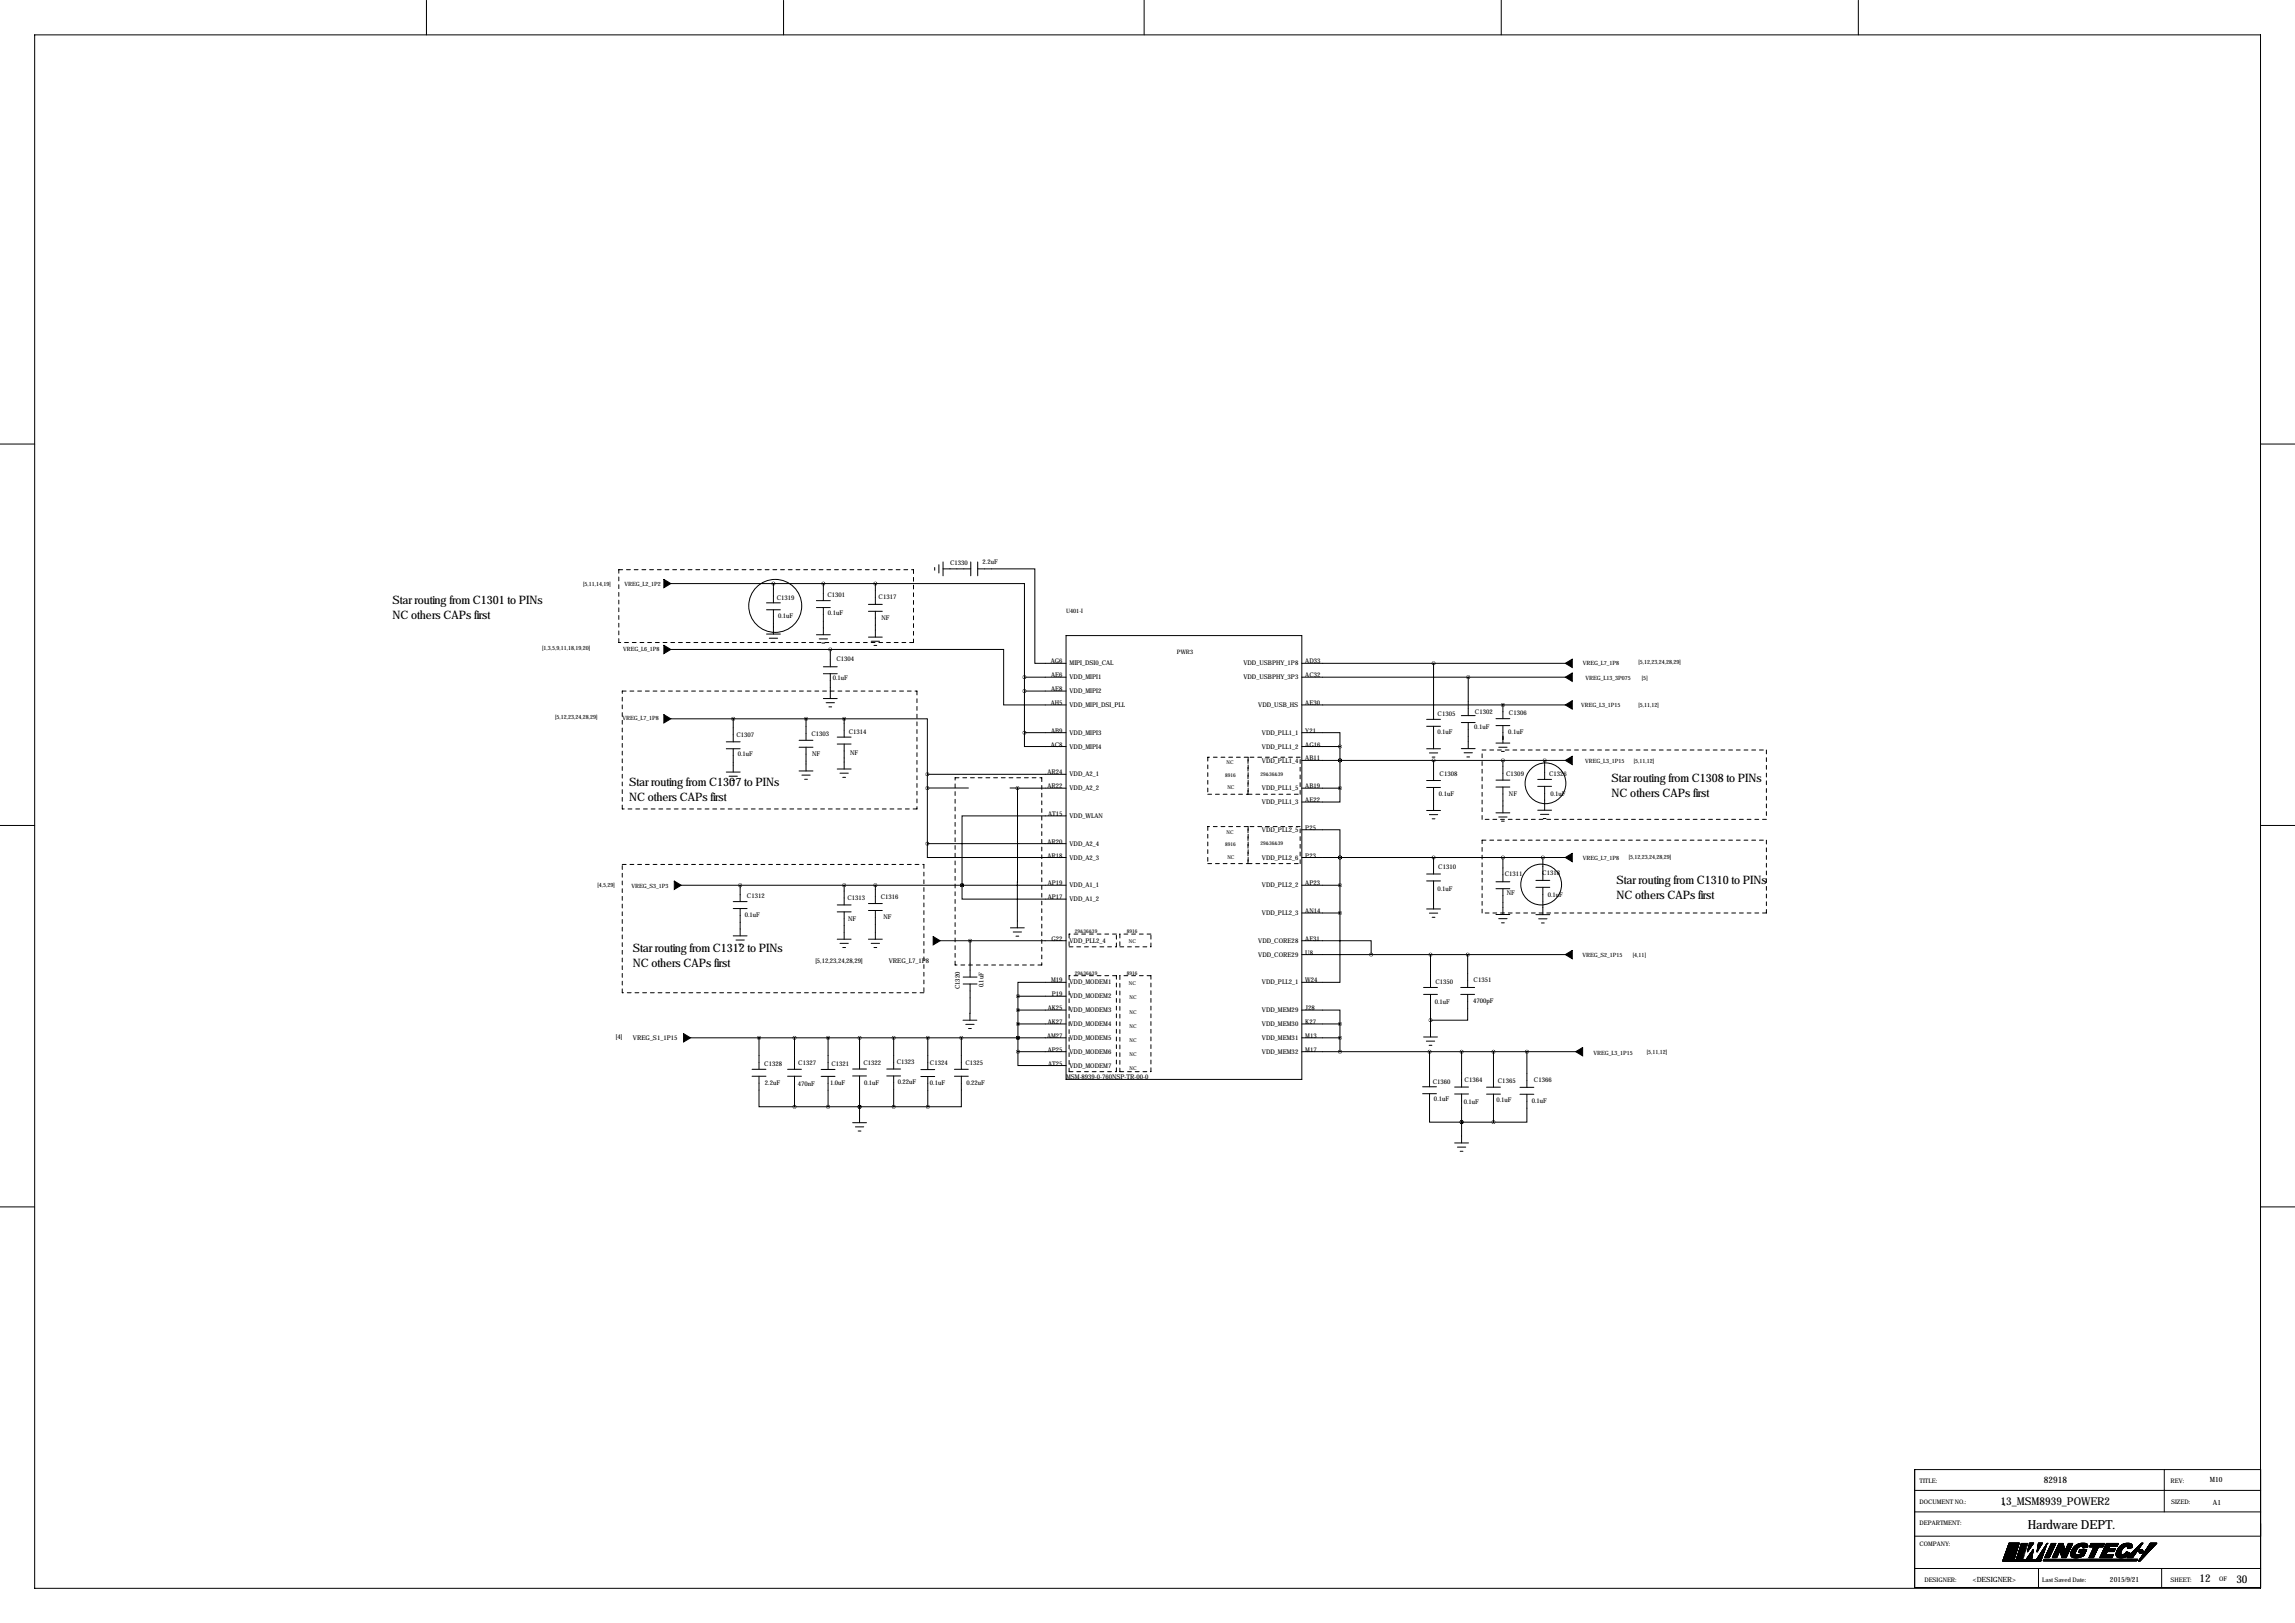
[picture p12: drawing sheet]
<svg xmlns="http://www.w3.org/2000/svg" width="841mm" height="594mm" viewBox="0 0 841 594" stroke-linecap="round" stroke-linejoin="round" font-family="sans-serif">
<defs><g id="words">
<text font-size="4.6" x="742.7" y="560.1">Hardware DEPT.</text>
<g font-size="4.3">
<text x="143.8" y="221.2">Star routing from C1301 to PINs</text>
<text x="143.8" y="226.8">NC others CAPs first</text>
<text x="230.5" y="287.7">Star routing from C1307 to PINs</text>
<text x="590.3" y="286.3">Star routing from C1308 to PINs</text>
<text x="230.5" y="293.3">NC others CAPs first</text>
<text x="590.3" y="291.9">NC others CAPs first</text>
<text x="592.2" y="323.6">Star routing from C1310 to PINs</text>
<text x="592.2" y="329.3">NC others CAPs first</text>
<text x="231.7" y="348.7">Star routing from C1312 to PINs</text>
<text x="231.7" y="354.3">NC others CAPs first</text>
</g>
<g font-size="4">
<text x="732.8" y="551.3">13_MSM8939_POWER2</text>
<text x="805.7" y="579.4">12</text>
<text x="819.2" y="579.7">30</text>
</g>
<text font-size="3.3" x="748.7" y="543.2">82918</text>
<g font-size="2.6">
<text x="809.5" y="542.9">M10</text>
<text x="810.6" y="551.1">A1</text>
<text x="722.7" y="579.3">&lt;DESIGNER&gt;</text>
<text x="772.9" y="579.3">2015/9/21</text>
</g>
<g font-size="2.4">
<text x="348" y="207.1">C1330</text>
<text x="359.9" y="206.6">2.2uF</text>
<text x="284.5" y="219.6">C1319</text>
<text x="303.1" y="218.5">C1301</text>
<text x="321.9" y="219.3">C1317</text>
<text x="285" y="226.4">0.1uF</text>
<text x="303.3" y="225.4">0.1uF</text>
<text x="322.9" y="227.2">NF</text>
<text x="306.4" y="242.1">C1304</text>
<text x="384.9" y="242.9">AG6</text>
<text x="391.8" y="243.7">MIPI_DSI0_CAL</text>
<text x="455.5" y="243.7">VDD_USBPHY_1P8</text>
<text x="478.1" y="242.9">AD33</text>
<text x="305.1" y="249">0.1uF</text>
<text x="385" y="248">AE6</text>
<text x="391.8" y="248.8">VDD_MIPI1</text>
<text x="455.5" y="248.8">VDD_USBPHY_3P3</text>
<text x="478.1" y="248">AC32</text>
<text x="385" y="253.1">AE8</text>
<text x="391.8" y="253.9">VDD_MIPI2</text>
<text x="384.9" y="258.2">AH5</text>
<text x="391.8" y="259">VDD_MIPI_DSI_PLL</text>
<text x="460.9" y="259">VDD_USB_HS</text>
<text x="478.1" y="258.2">AE30</text>
<text x="526.6" y="262.2">C1305</text>
<text x="540.3" y="261.4">C1302</text>
<text x="552.7" y="261.9">C1306</text>
<text x="297.2" y="269.6">C1303</text>
<text x="310.9" y="268.8">C1314</text>
<text x="385" y="268.3">AB9</text>
<text x="391.8" y="269.1">VDD_MIPI3</text>
<text x="462.3" y="269.1">VDD_PLL1_1</text>
<text x="478.1" y="268.3">Y21</text>
<text x="526.6" y="268.9">0.1uF</text>
<text x="540" y="267.1">0.1uF</text>
<text x="552.5" y="268.9">0.1uF</text>
<text x="269.8" y="270.1">C1307</text>
<text x="384.9" y="273.4">AC8</text>
<text x="391.8" y="274.2">VDD_MIPI4</text>
<text x="462.3" y="274.2">VDD_PLL1_2</text>
<text x="478.1" y="273.4">AG16</text>
<text x="270.3" y="276.7">0.1uF</text>
<text x="297.5" y="277">NF</text>
<text x="311.4" y="276.5">NF</text>
<text x="462.3" y="279.3">VDD_PLL1_4</text>
<text x="478.1" y="278.5">AB11</text>
<text x="383.7" y="283.6">AR24</text>
<text x="391.8" y="284.4">VDD_A2_1</text>
<text x="527.3" y="284.3">C1308</text>
<text x="551.7" y="284">C1309</text>
<text x="567.5" y="284.1">C1326</text>
<text x="383.7" y="288.7">AR22</text>
<text x="391.8" y="289.5">VDD_A2_2</text>
<text x="462.3" y="289.5">VDD_PLL1_5</text>
<text x="478.1" y="288.7">AB19</text>
<text x="478.1" y="293.7">AE22</text>
<text x="527.1" y="291.7">0.1uF</text>
<text x="552.7" y="291.5">NF</text>
<text x="568" y="291.4">0.1uF</text>
<text x="383.9" y="298.8">AT15</text>
<text x="391.8" y="299.6">VDD_WLAN</text>
<text x="462.3" y="294.5">VDD_PLL1_3</text>
<text x="462.3" y="304.7">VDD_PLL2_5</text>
<text x="478.1" y="303.9">P25</text>
<text x="383.7" y="309">AR20</text>
<text x="391.8" y="309.8">VDD_A2_4</text>
<text x="383.7" y="314.1">AR18</text>
<text x="391.8" y="314.9">VDD_A2_3</text>
<text x="462.3" y="314.9">VDD_PLL2_6</text>
<text x="478.1" y="314.1">P23</text>
<text x="526.8" y="318.3">C1310</text>
<text x="551.2" y="320.9">C1311</text>
<text x="564.9" y="320.4">C1318</text>
<text x="273.6" y="329">C1312</text>
<text x="310.4" y="329.5">C1313</text>
<text x="322.6" y="329.3">C1316</text>
<text x="383.8" y="324.2">AP19</text>
<text x="383.8" y="329.3">AP17</text>
<text x="391.8" y="325">VDD_A1_1</text>
<text x="462.3" y="325">VDD_PLL2_2</text>
<text x="478.1" y="324.2">AP23</text>
<text x="526.6" y="326.3">0.1uF</text>
<text x="552" y="327.8">NF</text>
<text x="566.9" y="328.5">0.1uF</text>
<text x="272.8" y="335.9">0.1uF</text>
<text x="391.8" y="330.1">VDD_A1_2</text>
<text x="462.3" y="335.2">VDD_PLL2_3</text>
<text x="478.1" y="334.4">AN14</text>
<text x="310.7" y="337.2">NF</text>
<text x="323.6" y="336.7">NF</text>
<text x="385.2" y="344.5">G22</text>
<text x="391.8" y="345.3">VDD_PLL2_4</text>
<text x="460.9" y="345.3">VDD_CORE28</text>
<text x="478.1" y="344.5">AF31</text>
<text x="298.7" y="352.6">[5,12,23,24,28,29]</text>
<text x="325.6" y="352.6">VREG_L7_1P8</text>
<text x="460.9" y="350.4">VDD_CORE29</text>
<text x="478.1" y="349.6">U8</text>
<text x="385" y="359.8">M19</text>
<text x="478.1" y="359.8">W24</text>
<text x="539.8" y="359.8">C1351</text>
<text x="351.5" y="362.4" transform="rotate(-90 351.5 362.4)">C1320</text>
<text x="360.2" y="361.7" transform="rotate(-90 360.2 361.7)">0.1uF</text>
<text x="385.3" y="364.9">P19</text>
<text x="391.8" y="360.6">VDD_MODEM1</text>
<text x="391.8" y="365.7">VDD_MODEM2</text>
<text x="462.3" y="360.6">VDD_PLL2_1</text>
<text x="525.8" y="360.6">C1350</text>
<text x="383.8" y="369.9">AK25</text>
<text x="391.8" y="370.7">VDD_MODEM3</text>
<text x="462.3" y="370.7">VDD_MEM29</text>
<text x="478.1" y="369.9">J28</text>
<text x="525.5" y="367.6">0.1uF</text>
<text x="539.6" y="367.4">4700pF</text>
<text x="383.8" y="375">AK27</text>
<text x="391.8" y="375.8">VDD_MODEM4</text>
<text x="462.3" y="375.8">VDD_MEM30</text>
<text x="478.1" y="375">K27</text>
<text x="225.6" y="380.5">[4]</text>
<text x="231.9" y="380.8">VREG_S1_1P15</text>
<text x="383.5" y="380.1">AM27</text>
<text x="391.8" y="380.9">VDD_MODEM5</text>
<text x="462.3" y="380.9">VDD_MEM31</text>
<text x="478.1" y="380.1">M13</text>
<text x="328.5" y="389.8">C1323</text>
<text x="383.8" y="385.2">AP25</text>
<text x="391.8" y="386">VDD_MODEM6</text>
<text x="462.3" y="386">VDD_MEM32</text>
<text x="478.1" y="385.2">M17</text>
<text x="279.9" y="390.3">C1328</text>
<text x="292.4" y="390">C1327</text>
<text x="304.6" y="390.5">C1321</text>
<text x="316.3" y="390">C1322</text>
<text x="340.7" y="390">C1324</text>
<text x="353.6" y="390">C1325</text>
<text x="383.9" y="390.3">AT25</text>
<text x="390.5" y="395.3">MSM-8939-0-760NSP-TR-00-0</text>
<text x="391.8" y="391.1">VDD_MODEM7</text>
<text x="280.2" y="397.3">2.2uF</text>
<text x="292.3" y="397.8">470nF</text>
<text x="304" y="397.3">1.0uF</text>
<text x="316.5" y="397.3">0.1uF</text>
<text x="328.8" y="397.1">0.22uF</text>
<text x="340.6" y="397.3">0.1uF</text>
<text x="354" y="397.3">0.22uF</text>
<text x="524.8" y="396.9">C1360</text>
<text x="536.5" y="396.4">C1364</text>
<text x="548.7" y="396.6">C1365</text>
<text x="561.9" y="396.4">C1366</text>
<text x="525.3" y="403.4">0.1uF</text>
<text x="536.2" y="404.4">0.1uF</text>
<text x="548.1" y="403.7">0.1uF</text>
<text x="561.1" y="403.9">0.1uF</text>
</g>
<g font-size="2.3">
<text x="703.1" y="543.3">TITLE:</text>
<text x="795.1" y="543.1">REV:</text>
<text x="703.1" y="550.9">DOCUMENT NO.:</text>
<text x="795.3" y="550.9">SIZED:</text>
<text x="703.1" y="558.6">DEPARTMENT:</text>
<text x="703.1" y="566.2">COMPANY:</text>
<text x="704.9" y="579.4">DESIGNER:</text>
<text x="748.1" y="579.4">Last Saved Date:</text>
<text x="795.1" y="579.4">SHEET:</text>
<text x="812.9" y="579.1">OF</text>
</g>
<g font-size="2.2">
<text x="390.5" y="224.4">U401-I</text>
<text x="431.1" y="239.6">PWR3</text>
</g>
<g font-size="2.1">
<text x="213.6" y="214.4">[5,11,14,19]</text>
<text x="228.7" y="214.4">VREG_L2_1P2</text>
<text x="198.6" y="238.1">[1,3,5,9,11,18,19,20]</text>
<text x="228.2" y="238.3">VREG_L6_1P8</text>
<text x="579.8" y="243.7">VREG_L7_1P8</text>
<text x="600.2" y="243.1">[5,12,23,24,28,29]</text>
<text x="580.8" y="249">VREG_L13_3P075</text>
<text x="601.5" y="249">[5]</text>
<text x="203.4" y="263.4">[5,12,23,24,28,29]</text>
<text x="228" y="263.7">VREG_L7_1P8</text>
<text x="579.2" y="258.9">VREG_L3_1P15</text>
<text x="600.2" y="258.9">[5,11,12]</text>
<text x="580.7" y="279.5">VREG_L3_1P15</text>
<text x="598.4" y="279.5">[5,11,12]</text>
<text x="579.8" y="315">VREG_L7_1P8</text>
<text x="596.6" y="314.8">[5,12,23,24,28,29]</text>
<text x="218.8" y="324.9">[4,5,29]</text>
<text x="231.3" y="325.2">VREG_S3_1P3</text>
<text x="579.7" y="350.6">VREG_S2_1P15</text>
<text x="598.2" y="350.3">[4,11]</text>
<text x="583.7" y="386.4">VREG_L3_1P15</text>
<text x="603.2" y="386.2">[5,11,12]</text>
</g>
<g font-size="1.9">
<text x="449.3" y="280">NC</text>
<text x="448.8" y="284.6">8916</text>
<text x="461.8" y="284">29&amp;36&amp;39</text>
<text x="449.6" y="289.1">NC</text>
<text x="449.3" y="305.4">NC</text>
<text x="448.8" y="310">8916</text>
<text x="461.8" y="309.4">29&amp;36&amp;39</text>
<text x="449.6" y="314.5">NC</text>
<text x="393.7" y="341.7">29&amp;36&amp;39</text>
<text x="412.7" y="341.7">8916</text>
<text x="413.5" y="345.5">NC</text>
<text x="393.7" y="356.9">29&amp;36&amp;39</text>
<text x="412.7" y="356.9">8916</text>
<text x="413.5" y="360.8">NC</text>
<text x="413.8" y="365.8">NC</text>
<text x="413.8" y="371.4">NC</text>
<text x="413.8" y="376.5">NC</text>
<text x="413.8" y="381.6">NC</text>
<text x="413.8" y="386.7">NC</text>
<text x="413.8" y="391.7">NC</text>
</g>
</g></defs>
<g fill="none" stroke="#000" stroke-width=".37" stroke-dasharray="1.4 1.4">
<path d="M226.7 208.7h107.9M334.6 208.7v26.6M226.7 235.3v-26.6M334.6 235.3h-107.9M227.9 253.1h108M335.9 253.1v43.2M442.4 277.3v13.6M457.1 277.3h-14.7M457.2 277.3v13.6M476.2 277.3h-19M542.9 274.7h104.1M647 274.7v25.4"/>
<path d="M227.9 296.3v-43.2M335.9 296.3h-108M349.9 284.9h31.7M381.6 284.9v68.5M442.4 290.9h14.7M457.1 290.9v-13.6M457.2 290.9h19M476.2 290.9v-13.6M227.9 316.6h110.5M338.4 316.6v47M442.4 302.7v13.6M442.4 316.3h14.7"/>
<path d="M457.1 316.3v-13.6M457.1 302.7h-14.7M457.2 302.7v13.6M457.2 316.3h19M476.2 316.3v-13.6M476.2 302.7h-19M542.9 300.1v-25.4M542.9 307.7h104.1M647 300.1h-104.1M647 307.7v26.7M542.9 334.4v-26.7M647 334.4h-104.1"/>
<path d="M349.9 353.4v-68.5M381.6 353.4h-31.7M391.6 357.3v35.2M391.6 342.1v4.7M391.6 346.8h17.3M408.9 357.3h-17.3M408.9 346.8v-4.7M408.9 342.1h-17.3M410.2 357.3v35.2M410.2 342.1v4.7M410.2 346.8h11.4M421.6 357.3h-11.4"/>
<path d="M421.6 346.8v-4.7M421.6 342.1h-11.4M227.9 363.6v-47M338.4 363.6h-110.5M391.6 392.5h17.3M408.9 392.5v-35.2M410.2 392.5h11.4M421.6 392.5v-35.2"/>
</g>
<g fill="none" stroke="#000" stroke-width=".37">
<path d="M12.7 12.8h815.3v568.9h-815.3zM156.2 .1v12.7M287 .1v12.7M419.1 .1v12.7M549.9 .1v12.7M680.7 .1v12.7M0 162.6h12.7M828 162.6h12.7M245.7 213.7h74.9M283.3 213.7v7.1M299.1 220h5M301.6 213.7v6.3"/>
<path d="M320.6 213.7h54.7v34.3M320.6 213.7v7.7M342.4 207.8v1.1M343.9 206.8v3.1M345.4 208.4h10.2M345.4 205.8v5.1M355.6 205.8v5.1M358.1 208.4h21v34.5h11.4M358.1 205.8v5.1M245.7 237.9h58.4M280.8 223.3h5.1M280.8 220.8h5.1"/>
<path d="M280.8 232.2h5.1M281.8 233.8h3M282.8 235.3h1M283.3 223.3v8.9M299.1 222.5h5M299.1 232.5h5M300.1 234h3M301.1 235.5h1M301.6 222.5v10M304.1 237.9h63.5v20.3h22.9M304.1 237.9v6.3M318.1 221.4h5.1"/>
<path d="M318.1 223.9h5.1M318.1 233.3h5.1M319.1 234.9h3.1M320.1 236.4h1.1M320.6 223.9v9.4M390.5 232.8h86.4v162.5h-86.4zM301.6 244.2h5.1M301.6 246.8h5.1M301.6 255.8h5.1M302.6 257.4h3.1M303.6 258.9h1M304.1 246.8v9"/>
<path d="M375.3 248h15.2M375.3 253.1h15.2M375.3 248v20.3M476.9 242.9h96.5M476.9 248h96.5M476.9 258.2h96.5M525.1 242.9v20.6M537.8 248v14.1M550.5 258.1v5.1M245.7 263.3h63.5M266 271.7h5.1M266 274.2h5.1"/>
<path d="M268.6 263.3v8.4M268.6 274.2v8.6M292.7 271.1h5.1M292.7 273.7h5.1M295.2 263.3v7.8M295.2 273.7v8.7M306.7 270h5.1M306.7 272.5h5.1M309.2 263.3h30.5v20.3M309.2 263.3v6.7M309.2 272.5v9.2M375.3 268.3v5.1h15.2"/>
<path d="M375.3 268.3h15.2M476.9 268.3h13.9v5.1M476.9 273.4h13.9M476.9 278.5h96.5M490.8 278.5h.1M490.8 273.4v15.3M522.6 263.5h5.1M522.6 266h5.1M522.6 274.2h5.1M523.6 275.8h3M524.6 277.3h1M525.1 266v8.2"/>
<path d="M525.1 278.5v7.4M535.3 262.1h5.1M535.3 264.6h5.1M535.3 274.2h5.1M536.3 275.7h3M537.3 277.2h1M537.8 264.6v9.6M548 263.2h5.1M548 265.8h5.1M548 272.2h5.1M549 273.7h3M550 275.2h1"/>
<path d="M550.5 265.8v6.4M550.5 278.5v7.2M565.8 278.5v7M266 282.8h5.1M267.1 284.3h3M268.1 285.8h1M292.7 282.4h5.1M293.7 283.9h3.1M294.7 285.4h1.1M306.7 281.7h5.1M307.7 283.2h3M308.7 284.7h1"/>
<path d="M339.7 283.6h50.8M339.7 283.6v25.4M354.7 288.6l-15 .1M370 288.6l2.7 .1M372.7 288.7v51.1M372.7 288.7h17.8M390.5 298.8h-38.1v25.4M476.9 288.7h13.9M490.8 288.7v5h-13.9M522.6 285.9h5.1M522.6 288.4h5.1M522.6 296.8h5.1"/>
<path d="M523.6 298.4h3M524.6 299.9h1M525.1 288.4v8.4M548 285.7h5.1M548 288.3h5.1M548 297.7h5.1M549 299.2h3M550.5 288.3v9.4M563.3 288h5.1M563.3 285.5h5.1M563.3 296.7h5.1M564.3 298.3h3"/>
<path d="M565.3 299.8h1M565.8 288v8.7M0 302.3h12.7M339.7 309v5.1h50.8M339.7 309h50.8M476.9 303.9h13.9v10.2M476.9 314.1h96.5M490.8 314.1h.1M490.8 314.1v20.3M525.1 314.1v6M550 300.8h1M550.5 314.1v8.9"/>
<path d="M565.1 314.1v8.3M828 302.3h12.7M249.5 324.2h141M268.6 330.2h5.1M268.6 332.8h5.1M271.1 324.2v6M271.1 332.8v10M306.7 331.4h5.1M306.7 334h5.1M309.2 324.2v7.2M309.2 334v10M318.1 330.9h5.1"/>
<path d="M318.1 333.5h5.1M320.6 324.2v6.7M320.6 333.5v10.5M352.4 324.2h.1M352.4 324.2v5.1h38.1M370.1 339.8h5.1M476.9 324.2h13.9M476.9 334.4h13.9M490.8 334.4v25.4h-13.9M522.6 320.1h5.1M522.6 322.7h5.1M522.6 332.9h5.1"/>
<path d="M523.6 334.4h3M524.6 336h1M525.1 322.7v10.2M548 323h5.1M548 325.5h5.1M548 334.9h5.1M549 336.5h3M550 338h1M550.5 325.5v9.4M562.6 325h5.1M562.6 322.4h5.1M562.6 335h5.1"/>
<path d="M563.6 336.5h3.1M564.6 338h1.1M565.1 325v10M268.6 342.8h5.1M269.6 344.3h3M270.6 345.8h1M306.7 344h5.1M307.7 345.5h3M308.7 347h1M318.1 344h5.1M319.1 345.5h3.1M320.1 347h1.1"/>
<path d="M344.4 344.5h46.1M352.8 357.9h5.1M355.3 344.5v13.4M371.1 341.3h3.1M372.2 342.9h1M390.5 359.8h-17.6v5.1M476.9 344.5h25.4v5.1M476.9 349.6h96.5M524 349.6v12.1M537.6 349.6v12.1M352.8 373.7h5M352.8 360.4h5.1"/>
<path d="M353.8 375.2h3M354.8 376.7h1M355.3 360.4v13.3M372.9 375h17.6M372.9 369.9h17.6M372.9 364.9h17.6M372.9 364.9v20.3M476.9 369.9h13.9v5.1M476.9 375h13.9M490.8 375v10.2M521.5 364.2h5M521.5 361.7h5"/>
<path d="M521.5 379.8h5M524 364.2v15.6M535.1 364.2h5.1M535.1 361.7h5.1M537.6 364.2v9.5h-13.6M252.9 380.1h120M275.5 394.2h5.1M275.5 391.6h5.1M278 380.1v11.5M278 394.2v11.2h13M288.5 394.2h5.1M288.5 391.6h5.1"/>
<path d="M291 380.1v11.5M291 394.2v11.2M300.8 391.7h5.1M300.8 394.2h5.1M303.3 380.1v11.6M303.3 394.2v11.2M312.3 394.1h5.1M312.3 391.5h5.1M314.9 380.1v11.4M314.9 394.1v17.1M324.8 394.1h5.1M324.8 391.5h5.1"/>
<path d="M327.4 380.1v11.4M327.4 394.1v11.3M337.3 394.3h5.1M337.3 391.7h5.1M339.9 380.1v11.6M339.9 394.3v11.1M349.6 394.2h5.1M349.6 391.6h5.1M352.1 380.1v11.5M352.1 394.2v11.2h-12.2M372.9 385.2h17.6M372.9 385.2v5.1h17.6"/>
<path d="M372.9 380.1h17.6M372.9 380.1h.1M476.9 380.1h13.9M476.9 385.2h100.3M521.1 398h5.1M522.5 381.3h3M523.5 382.8h1M523.6 385.2v12.8M532.8 398.1h5.1M535.4 385.2v12.9M544.5 398.2h5.1M547.1 385.2v13"/>
<path d="M556.8 398.2h5M559.3 385.2v13M291 405.4h48.9M312.3 411.2h5.1M313.3 412.7h3.1M314.4 414.2h1M314.9 405.4h.1M521.1 400.6h5.1M523.6 400.6v10.4h11.8M532.8 400.7h5.1M532.8 418.6h5.1M535.4 400.7v10.3"/>
<path d="M535.4 411h.1M535.4 411v7.6M535.4 411h11.7M544.5 400.7h5.1M547.1 400.7v10.3M556.8 400.8h5M559.3 400.8v10.2h-12.2M533.9 420.1h3M534.9 421.7h1M0 442h12.7M828 442h12.7M701.3 538.2h126.8v43.2h-126.8z"/>
<path d="M792.8 538.2v15.5M701.3 553.7h126.8M701.3 545.9h126.8M733.8 550.8h.1M701.3 574.5h126.8M701.3 562.6h126.8M733.6 571.8h14M733.6 571.7h14M733.6 571.6h14M733.7 571.5h13.9M733.7 571.4h14M733.8 571.2h14"/>
<path d="M733.8 571.1h4M733.9 570.9h4M733.9 570.8h4M734 570.7h3.9M734 570.7h4M734 570.5h4M734.1 570.4h3.9M734.1 570.2h4M734.2 570.1h3.9M734.3 569.8h3.9M734.3 569.7h3.9M734.3 569.6h4"/>
<path d="M734.4 569.4h3.9M734.5 569.3h3.9M734.5 569.2h3.9M734.6 568.9h3.9M734.7 568.8h3.8M734.7 568.6h3.9M734.7 568.5h3.9M734.8 568.4h3.9M734.8 568.3h3.9M734.8 568.2h3.9M734.9 568.1h3.8M734.9 568h3.9"/>
<path d="M735 567.9h3.8M735 567.8h3.8M735.1 567.6h3.8M735.1 567.5h3.8M735.1 567.4h3.8M735.2 567.3h3.8M735.2 567.1h3.8M735.3 566.9h3.8M735.4 566.7h3.8M735.5 566.5h3.7M735.5 566.3h3.8M735.6 566.1h3.8"/>
<path d="M735.6 566h3.8M735.7 565.8h3.7M735.7 565.7h3.8M735.8 565.6h3.7M735.8 565.5h3.7M735.9 565.3h3.7M735.9 565.2h3.7M735.9 565.1h3.7M737.9 571h-4M738.1 570.3l-4 .1M738.1 570.1l-4 .1M738.2 569.9l-4 .1"/>
<path d="M738.3 569.5h-3.9M738.4 569.1l-3.9 .1M738.5 569l-4 .1M738.5 568.8l-3.9 .1M738.6 571.1h.3M738.6 568.7h-3.9M738.6 570.8h2.5M738.7 570.6h.4M738.8 570.4h2.5M738.8 568l-3.9 .1M738.9 567.7h-3.9M739 569.8h.1"/>
<path d="M739 569.7h1.7M739 567.2l-3.8 .1M739.1 569.4h.3M739.1 567h-3.8M739.1 569.2h1.9M739.1 566.8l-3.8 .1M739.2 566.7l-3.9 .1M739.2 566.5l-3.8 .1M739.3 568.8h2.2M739.3 566.4h-3.8M739.3 568.7h2.5M739.3 566.2h-3.8"/>
<path d="M739.4 568.3h2.4M739.4 568.3h2.5M739.5 565.7l-3.8 .1M739.6 567.9h2.4M739.6 567.8h2.5M739.6 565.4h-3.8M739.7 570.1l-.9 .1M739.7 567.4h2.4M739.7 567.4h2.5M739.8 567.2h.5M739.9 568.9l-.7 .1M739.9 566.9h2.4"/>
<path d="M740 566.7h.4M740 571h-1.4M740.1 569.7l-1.1 .1M740.2 570.5l-1.5 .1M740.2 568.5h-.8M740.4 568l-.9 .1M740.5 569.3h-1.4M740.6 567.6h-.9M740.8 570l-1.9 .1M740.9 568.8l-1.7 .1M740.9 565.9l-.7 .1M741 570.9h-2.4"/>
<path d="M741.1 566.3h-1M741.2 570.4l-2.4 .1M741.2 565.5h-.8M741.3 568.4h-1.9M741.3 567.1l-1.5 .1M741.4 569.9l-2.5 .1M741.4 567.9l-1.9 .1M741.5 566.6l-1.5 .1M741.5 569.6h-2.5M741.6 567.5h-1.9M741.7 569.1l-2.5 .1M742 565.8l-1.8 .1"/>
<path d="M742.1 566.2h-2M742.2 571.1h2M742.3 571h1.9M742.3 565.4h-1.9M742.3 567h-2.4M742.4 570.8h1.9M742.5 570.7h1.8M742.5 566.5l-2.5 .1M742.6 570.6h1.7M742.6 568.4h.1M742.6 568.3h.1M742.6 566.1h-2.4"/>
<path d="M742.7 570.4h1.6M742.7 568.2h.1M742.7 565.7l-2.4 .1M742.8 567.9h.3M742.8 570.2h1.6M742.8 568.1l-.1 .1M742.9 567.4h.5M742.9 565.3h-2.5M742.9 570h1.5M742.9 568l-.2 .1M743 567.9l-.3 .1M743 567h.7"/>
<path d="M743 566.9h.7M743.1 569.9h1.3M743.1 567.8h-.3M743.1 566.5h.9M743.2 569.8h1.2M743.2 569.7h1.2M743.2 567.7h-.4M743.2 566.1h1.1M743.3 569.6h1.2M743.3 567.6h-.5M743.3 566h1M743.3 569.5h1.2"/>
<path d="M743.3 567.5h-.5M743.4 565.6h1.2M743.4 569.4h1.1M743.4 567.3l-.5 .1M743.5 569.3h1M743.5 565.1h1.5M743.5 567.2l-.6 .1M743.6 569.2h.9M743.6 567.1l-.7 .1M743.7 569h.9M743.8 566.8l-.8 .1M743.8 568.8h.8"/>
<path d="M743.8 566.7l-.7 .1M743.9 568.8h.7M743.9 568.7h.7M743.9 566.6l-.8 .1M744 568.6h.6M744 566.5l-.9 .1M744.1 568.5h.6M744.1 566.4h-.9M744.1 568.4h.6M744.2 568.3h.5M744.2 566.3h-1M744.2 566.2h-1"/>
<path d="M744.3 570.9h-2M744.4 568.1h.3M744.4 569.9l-1.4 .1M744.4 568h.3M744.4 565.9l-1.1 .1M744.5 565.8l-1.2 .1M744.5 567.9h.3M744.5 567.8h.3M744.5 565.7l-1.2 .1M744.6 569l-.9 .1M744.6 567.7h.2M744.7 568.1l-.4 .1"/>
<path d="M744.7 565.5h-1.3M744.8 567.5h.1M744.8 565.4h-1.4M744.8 567.6h-.1M744.9 565.3h-1.5M744.9 565.2h-1.4M746 571.1h1.8M746.1 571h1.7M746.2 568.4h.1M746.2 570.9h1.7M746.2 568.3h.1M746.2 568.1h.2"/>
<path d="M746.3 568.2l-.1 .1M746.3 567.9h.2M746.3 570.7h1.6M746.3 567.5h.5M746.3 567.4h.5M746.3 567.3h.6M746.4 570.5h1.6M746.4 568l-.2 .1M746.4 566.9h.7M746.4 566.7h.8M746.5 570.5h1.5M746.5 567.9l-.3 .1"/>
<path d="M746.5 566.5h.9M746.6 567.8h-.3M746.6 566h1M746.6 565.9h1.1M746.6 565.8h1.2M746.6 570.2h1.5M746.6 567.7h-.3M746.6 565.6h1.3M746.7 565.3h1.4M746.7 567.6h-.4M746.7 565.1h1.5M746.7 574.6v6.8"/>
<path d="M746.8 569.9h1.4M746.9 567.2l-.5 .1M747 569.7h1.3M747 567.1l-.6 .1M747 567h-.6M747.1 569.4h1.3M747.1 566.8l-.7 .1M747.2 569.3h1.2M747.3 569.2h1.2M747.3 566.6l-.9 .1M747.3 566.5l-.8 .1M747.4 566.4h-.9"/>
<path d="M747.5 568.9h1.1M747.5 566.3h-1M747.5 566.2h-1M747.6 568.8h1M747.6 568.7h1M747.6 566.1h-1.1M747.7 568.6h1M747.7 571.3l-14 .1M747.8 568.3h1M747.8 565.7l-1.2 .1M747.9 565.6l-1.3 .1M747.9 570.8h-1.7"/>
<path d="M747.9 568.2h.9M748 570.6l-1.7 .1M748 565.5h-1.4M748 568h.9M748 565.4h-1.3M748.1 570.3l-1.6 .1M748.1 567.9h.8M748.2 570l-1.5 .1M748.2 567.8h.8M748.2 565.2h-1.5M748.2 569.9l-1.4 .1M748.3 569.7l-1.4 .1"/>
<path d="M748.3 569.6h-1.3M748.3 567.6h.7M748.4 569.5h-1.3M748.4 567.5h.7M748.4 571.7h34.3M748.4 571.6h34.3M748.4 567.4h.7M748.5 567.3h.6M748.5 571.4h34.4M748.5 569l-1.1 .1M748.6 568.9l-1.2 .1M748.7 571.2h34.3"/>
<path d="M748.7 571.1h34.4M748.7 567h.5M748.7 568.5h-1M748.7 566.9h.6M748.8 568.4h-1M748.8 566.8h.5M748.8 568.2l-.9 .1M748.8 566.8h.6M748.9 567.9l-.8 .1M749 570.5h1.7M749 566.5h.5M749 567.7h-.8"/>
<path d="M749.1 570.2h1.7M749.1 566.4h.4M749.1 566.3h.4M749.2 567.2l-.7 .1M749.2 567.1l-.6 .1M749.4 569.7h1.6M749.4 566h.2M749.4 566.6l-.5 .1M749.5 565.8h.2M749.6 566.2h-.4M749.6 569.2h1.6M749.6 569.2h1.7"/>
<path d="M749.6 566.1h-.4M749.7 569.1h1.6M749.7 565.9l-.3 .1M749.7 565.6h.1M749.8 565.6l-.2 .1M749.8 568.8h1.7M749.8 565.5h-.1M749.9 565.3h.1M749.9 568.6h1.6M749.9 565.4h-.1M749.9 565.2h.1M749.9 568.5h1.7"/>
<path d="M750 568.4h1.6M750 568.3h1.7M750.1 568.2h1.6M750.2 567.9h1.7M750.4 567.5h1.7M750.4 567.4h1.7M750.7 566.9h1.6M750.7 570.4l-1.7 .1M750.7 566.7h1.7M750.8 570.3l-1.8 .1M750.8 570.1l-1.7 .1M750.9 570l-1.7 .1"/>
<path d="M750.9 566.5h1.7M750.9 566.4h1.7M750.9 569.9l-1.7 .1M750.9 566.3h1.7M751 569.8l-1.7 .1M751 566.2h1.7M751 566.1h1.7M751.1 569.6h-1.7M751.1 566h1.7M751.1 569.5h-1.6M751.2 569.4h-1.7M751.2 569.3h-1.6"/>
<path d="M751.2 565.7h1.7M751.3 565.6h1.7M751.4 568.9l-1.7 .1M751.4 568.8l-1.6 .1M751.4 565.3h1.7M751.5 568.7h-1.7M751.8 570.5h1.6M751.8 568.1l-1.7 .1M751.8 568l-1.7 .1M751.9 570.2h1.6M751.9 567.9l-1.7 .1M751.9 567.8h-1.6"/>
<path d="M752 567.7h-1.7M752 567.6h-1.6M752.1 569.7h1.6M752.1 567.3l-1.6 .1M752.2 567.2l-1.7 .1M752.2 567.1l-1.6 .1M752.3 567h-1.7M752.3 569.2h1.6M752.4 569.1h1.6M752.4 569h1.6M752.4 566.6l-1.6 .1M752.5 566.5l-1.7 .1"/>
<path d="M752.6 568.8h1.6M752.6 568.7h1.6M752.7 568.6h1.5M752.7 568.5h1.6M752.8 568.4h1.5M752.8 568.3h1.6M752.8 565.9l-1.7 .1M752.9 565.8l-1.8 .1M752.9 565.7l-1.7 .1M753 568h1.5M753 567.9h1.6M753 565.5h-1.7"/>
<path d="M753.1 565.4h-1.7M753.1 567.6h3.2M753.2 567.5h3.1M753.2 567.4h3M753.3 567.3h2.9M753.3 567.2h2.9M753.4 567.1h2.8M753.4 570.4l-1.6 .1M753.4 567h2.8M753.4 566.9h2.7M753.5 570.3l-1.7 .1M753.5 566.8h2.6"/>
<path d="M753.5 570.1l-1.6 .1M753.5 566.7l2.6 .1M753.6 570l-1.6 .1M753.6 566.6h2.5M753.6 569.9l-1.6 .1M753.6 566.5h2.5M753.7 569.8l-1.7 .1M753.7 566.5h2.3M753.7 566.4h2.3M753.7 569.7l-1.6 .1M753.7 566.3h2.3M753.8 569.6h-1.6"/>
<path d="M753.8 566.2h2.2M753.8 569.5h-1.6M753.8 566.1h2.2M753.9 569.4h-1.6M753.9 566h2M753.9 569.3h-1.6M753.9 565.9h2M754 565.8h1.9M754 565.7h1.9M754.1 568.9l-1.6 .1M754.1 565.6h1.7M754.1 565.5h1.7"/>
<path d="M754.1 568.8l-1.5 .1M754.1 565.4h1.7M754.2 565.3h1.6M754.4 568.2l-1.6 .1M754.5 568.1l-1.6 .1M754.5 568l-1.6 .1M754.7 567.9h1.6M754.7 568h3.3M754.8 568.4h3M754.8 568.3h3M754.8 568.7h2.9M754.8 568.6h2.9"/>
<path d="M754.8 568.5h3M754.9 568.8h2.7M754.9 569.1h2.6M754.9 569h2.6M754.9 568.9h2.6M755 569.4h2.3M755 569.2h2.4M755 569.6h2.2M755 569.5h2.3M755.1 569.8h2M755.1 569.7h2.1M755.1 570h1.9"/>
<path d="M755.2 570.3h1.7M755.2 570.2h1.7M755.2 570.1h1.8M755.2 570.5h1.6M756.3 567.7h-3.2M756.3 567.8h-3.2M756.5 567.9h1.5M756.7 567.4h1.5M756.7 567.3h1.6M756.8 567.2h1.5M756.9 570.4l-1.7 .1M756.9 566.9h1.6"/>
<path d="M757 566.8h1.5M757 566.6h1.6M757.1 569.9l-2 .1M757.1 566.5h1.5M757.1 566.5h1.6M757.2 569.7l-2.1 .1M757.3 566h1.6M757.4 569.3h-2.4M757.5 565.6h1.6M757.9 568.2l-3.1 .1M757.9 568.1l-3.2 .1M758 567.9l-1.6 .1"/>
<path d="M758.1 567.8h-1.6M758.1 567.7h-1.5M758.2 567.6h-1.6M758.2 567.5h-1.5M758.4 567.1l-1.6 .1M758.4 567h-1.5M758.5 569.3h2M758.5 569.2h1.9M758.5 569.1h1.8M758.5 569.6h4.9M758.5 569.4h5M758.5 569h1.8"/>
<path d="M758.5 568.9h1.7M758.5 568.8h1.7M758.5 566.8l-1.6 .1M758.6 569.7h4.8M758.6 568.7h1.7M758.6 568.6h1.7M758.6 568.5h1.7M758.6 568.4h1.7M758.7 568.3h1.6M758.7 568.2h1.7M758.7 570h4.1M758.7 566.4h-1.6"/>
<path d="M758.8 570.1h3.8M758.8 566.3h-1.6M758.9 567.9h1.6M758.9 566.2h-1.7M758.9 566.1h-1.6M759 570.2h3.3M759 565.9l-1.6 .1M759 570.3h3.2M759 565.8l-1.6 .1M759.1 567.5h1.6M759.1 565.7l-1.7 .1M759.1 567.4h1.7"/>
<path d="M759.1 565.6l-1.6 .1M759.2 570.4h2.7M759.2 565.5h-1.6M759.2 565.4h-1.6M759.3 565.3h-1.6M759.4 570.5h2.1M759.4 566.9h1.7M759.8 566.5h2M760 566.3h4.7M760.1 570.6h.6M760.1 566.2h4.6M760.2 566.1h4.5"/>
<path d="M760.3 566h4.4M760.4 566h4.3M760.4 568.1l-1.7 .1M760.5 568l-1.7 .1M760.5 565.9h4.2M760.6 567.8h-1.7M760.6 567.7h-1.6M760.7 567.6h-1.7M760.7 565.8h3.9M760.8 567.3l-1.6 .1M760.9 565.7h3.7M760.9 567.2l-1.7 .1"/>
<path d="M761 567.1l-1.7 .1M761.1 567h-1.7M761.1 565.6h3.4M761.2 565.5h3.3M761.2 566.8l-1.7 .1M761.3 568.6h2.6M761.4 568.5h2.5M761.4 566.7l-1.8 .1M761.4 565.4h2.9M761.4 568.4h2.6M761.5 568.3h2.5M761.5 569.3h2.1"/>
<path d="M761.5 566.6l-1.9 .1M761.6 568h2.6M761.6 567.9h2.6M761.7 567.9h2.5M761.7 566.5l-2 .1M761.7 565.3h2.4M761.8 569.2h1.8M761.8 567.5h2.6M762 569.2h1.6M762.2 569.1h1.5M762.3 568.9h1.4M762.3 566.4h-2.4"/>
<path d="M762.3 565.2h1.4M762.3 568.8h1.5M762.4 568.8h1.4M762.5 566.4h2.2M762.8 566.5h1.9M762.9 566.5h1.8M763 569.9l-4.3 .1M763 566.9h.2M763.2 569.8l-4.6 .1M763.4 569.7l-4.8 .1M763.5 569.5h-5M763.8 566.8l-.8 .1"/>
<path d="M763.9 568.7h-1.5M764.1 568.2l-2.6 .1M764.1 568.1l-2.6 .1M764.3 567.8h-2.6M764.3 567.7h-2.6M764.4 567.6h-2.6M764.5 566.7l-1.5 .1M764.7 566.6l-1.7 .1M765.2 570.5h1.7M765.3 570.4h1.6M765.3 570.2h1.7M765.4 566.5h4.9"/>
<path d="M765.4 566.5h5M765.5 566.4h4.9M765.5 566.3h5M765.6 569.7h1.6M765.6 566.2h4.9M765.6 566.1h4.9M765.7 566h4.9M765.8 569.2h1.6M765.8 569.1h1.7M765.8 565.6h5M765.9 565.6h4.9M765.9 565.4h5"/>
<path d="M766 568.8h1.6M766 568.7h1.7M766.1 568.6h1.6M766.1 568.5h1.7M766.2 568.3h1.7M766.3 568.1h1.7M766.4 568h1.6M766.4 567.9h1.7M766.5 567.7h1.7M766.6 567.4h1.7M766.9 566.9h1.6M766.9 570.4l-1.7 .1"/>
<path d="M767 570.1l-1.6 .1M767.1 570l-1.7 .1M767.1 569.9l-1.6 .1M767.2 569.8l-1.7 .1M767.2 569.7l-1.7 .1M767.3 569.6h-1.7M767.3 569.5h-1.6M767.4 569.4h-1.7M767.4 569.3h-1.6M767.5 569l-1.6 .1M767.6 568.9l-1.7 .1M767.6 568.8l-1.6 .1"/>
<path d="M767.8 568.4h-1.6M767.9 568.2l-1.7 .1M768 568.1l-1.7 .1M768.1 567.8h-1.6M768.2 567.6h-1.7M768.3 567.5h-1.7M768.3 567.3l-1.6 .1M768.4 567.2l-1.7 .1M768.5 567.1l-1.7 .1M768.5 567h-1.7M768.6 566.8l-1.7 .1M768.6 566.7l-1.7 .1"/>
<path d="M768.7 566.6l-1.7 .1M769.2 570.5h4.4M769.3 570.2h4.4M769.3 570.2h4.5M769.6 569.7h4.4M769.6 569.6h4.4M769.6 569.5h4.5M769.7 569.4h4.4M769.7 569.3h4.5M769.8 569.2h1.6M769.9 569h1.7M769.9 568.9h1.7"/>
<path d="M770 568.8h1.7M770.1 568.6h1.7M770.2 568.3h1.7M770.2 568.2h4.2M770.3 568.1h4.1M770.3 568h4.2M770.4 567.9h4.1M770.4 567.9h4.2M770.4 567.8h4.2M770.5 567.7h4.2M770.5 567.6h4.3M770.6 567.5h4.2"/>
<path d="M770.6 567.4h4.2M770.6 565.9l-4.9 .1M770.7 567.3h4.2M770.7 565.8l-5 .1M770.7 567.1h1.7M770.7 565.7l-4.9 .1M770.8 566.9h1.7M770.8 565.5h-4.9M770.9 566.8h1.7M770.9 566.7h1.7M770.9 565.3h-4.9M771 566.6h1.7"/>
<path d="M771 566.5h1.7M771.2 566h4.4M771.3 565.9h4.4M771.3 565.8h4.4M771.4 565.7h4.4M771.4 565.6h4.5M771.5 569.1l-1.7 .1M771.5 565.5h4.4M771.6 569l-1.8 .1M771.6 565.4h4.3M771.6 565.3h4.4M771.7 568.7h-1.7"/>
<path d="M771.8 568.5h-1.7M771.9 568.4h-1.8M772.5 567h-1.7M772.6 566.8l-1.8 .1M773.7 570.4l-4.5 .1M773.7 570.3l-4.4 .1M773.8 570l-4.4 .1M773.9 569.9l-4.5 .1M773.9 569.8l-4.4 .1M774 569.7l-4.5 .1M774.9 567.3l-4.3 .1M775.1 569.4h4.6"/>
<path d="M775.1 569.3h2.1M775.1 569.2h1.9M775.1 569.1l1.8 .1M775.1 569l1.8 .1M775.2 569.7h4.2M775.2 568.9h1.6M775.2 568.8h1.6M775.2 568.7h1.6M775.2 569.8h4M775.2 568.5h1.7M775.3 569.9h3.8M775.3 568.4h1.6"/>
<path d="M775.3 570h3.6M775.3 568.3h1.6M775.3 568.3h1.7M775.4 570.1h3.4M775.5 567.9h1.6M775.5 566.4h-4.4M775.5 570.2h3.1M775.5 566.3h-4.4M775.6 570.3h2.9M775.6 566.2h-4.5M775.6 567.6h1.7M775.6 566.1h-4.4"/>
<path d="M775.7 567.5h1.6M775.7 570.4h2.6M775.7 567.4h1.7M775.8 565.6l-4.4 .1M776 570.5h1.9M776 566.9h1.7M776.4 566.5h2.1M776.5 566.3h4.5M776.6 570.6h.6M776.6 566.2h4.4M776.8 566.1h4.2M776.9 568.6h-1.7"/>
<path d="M776.9 566h4.1M777 568.1l-1.6 .1M777.1 568l-1.7 .1M777.1 565.9h3.8M777.1 567.9l-1.6 .1M777.2 567.8h-1.7M777.2 567.7h-1.6M777.2 565.8h3.7M777.4 565.7h3.4M777.4 567.3l-1.6 .1M777.5 567.2l-1.7 .1M777.6 567.1l-1.7 .1"/>
<path d="M777.6 565.6h3.1M777.6 569.3h2.2M777.7 567h-1.7M777.7 565.5h3M777.8 566.8l-1.7 .1M778 565.4h2.6M778 569.2h1.8M778 566.7l-1.9 .1M778.2 566.6l-2 .1M778.3 565.3h2M778.4 566.5l-2.1 .1M778.6 568.8h1.6"/>
<path d="M778.6 568.7h1.5M778.7 568.6h1.1M778.8 565.2h1.2M778.8 568.5h.7M778.9 568.4h.3M779.1 570.5h2.1M779.1 566.5h1.9M779.2 566.5h1.8M779.3 570.4h2M779.3 569.7l-4.1 .1M779.4 570.2h2M779.4 566.6h1.6"/>
<path d="M779.4 566.9h1.2M779.4 566.7h1.6M779.5 569.6h-4.3M779.6 569.5h-4.4M779.8 567.1l-.4 .1M779.9 569.7h1.9M779.9 569.1l-1.8 .1M780 569l-1.7 .1M780.1 568.9l-1.7 .1M780.2 568.8l-1.7 .1M780.3 569.3h1.7M780.3 567h-.9"/>
<path d="M780.4 569.2h1.7M780.6 569h1.7M780.8 568.8h1.6M781 568.6h1.5M781 566.8l-1.6 .1M781 566.4h-4.6M781.3 570.4l-2.1 .1M781.3 568.3h1.4M781.4 568.3h1.4M781.5 570l-2 .1M781.6 569.9l-2 .1M781.7 569.8l-2 .1"/>
<path d="M781.7 568h1.3M781.7 569.7l-1.9 .1M781.8 567.9h1.2M781.8 569.6h-1.8M781.9 569.5h-1.8M782 569.4h-1.8M782 567.6h1.2M782.2 569.1l-1.8 .1M782.2 569l-1.7 .1M782.2 567.4h1.2M782.4 568.8l-1.7 .1M782.4 567.3h1.1"/>
<path d="M782.5 568.7h-1.6M782.6 567h1M782.6 568.5h-1.5M782.7 568.4h-1.5M782.7 566.9h1M782.8 571.5l-34.3 .1M782.9 568.1l-1.4 .1M782.9 571.3l-34.3 .1M782.9 568l-1.3 .1M783 571.2l-34.4 .1M783.1 567.8h-1.3M783.1 566.5h.9"/>
<path d="M783.2 567.7h-1.3M783.3 571.8h.6M783.3 567.5h-1.2M783.4 571.6h.6M783.4 567.3l-1.1 .1M783.5 568.4h1.5M783.5 568.3h1.5M783.5 568.2h1.5M783.5 568.1h1.5M783.5 568h1.5M783.6 568.5h1.3M783.6 567.9l1.4 .1"/>
<path d="M783.6 567.9h1.3M783.6 567.1l-1.1 .1M783.6 566h.8M783.6 568.6h1.3M783.6 567.8h1.3M783.7 568.7h1.1M783.7 567.7h1.1M783.7 571.2h.8M783.7 566.8l-1 .1M783.8 568.8h.9M783.8 567.6h.9M783.8 566.7l-1 .1"/>
<path d="M783.9 566.6l-1 .1M784 571.7h-.6M784 566.5l-1 .1M784 570.7h.9M784 567.5h.5M784 565.6h.7M784.1 566.4h-.9M784.1 571.5l-.6 .1M784.1 568.9h.3M784.1 566.3h-.8M784.2 571.4l-.7 .1M784.3 566.2h-.9"/>
<path d="M784.3 571.3l-.7 .1M784.3 566.1h-.8M784.4 570.2h.9M784.4 571.2l-.7 .1M784.4 570.1h1M784.4 565.9l-.8 .1M784.5 565.8l-.8 .1M784.6 571.1h-.8M784.6 565.7l-.8 .1M784.6 565.6l-.7 .1M784.7 571h-.9M784.7 569.8h1.1"/>
<path d="M784.7 569.7h1.1M784.7 565.5h-.6M784.8 570.9h-.9M784.8 565.4h-.6M784.9 570.8h-.9M784.9 565.3h-.6M785 570.6l-.9 .1M785 569.2h1.3M785.1 570.5l-1 .1M785.1 565.2h-.7M785.2 570.4l-1 .1M785.3 570.3l-1 .1"/>
<path d="M785.3 568.8h1.4M785.5 570l-1 .1M785.6 569.9l-1.1 .1M785.6 568.3h1.5M785.7 569.8l-1.1 .1M785.9 569.6h-1.1M785.9 567.9h1.7M786 569.5h-1.2M786.1 569.4h-1.2M786.2 569.3h-1.2M786.2 567.4h1.8M786.3 567.3h1.9"/>
<path d="M786.4 569.1l-1.3 .1M786.5 569l-1.4 .1M786.5 568.9l-1.3 .1M786.5 566.9h1.9M786.6 568.8l-1.3 .1M786.8 568.7h-1.4M786.8 566.5h2.1M786.9 568.6h-1.5M787 568.5h-1.5M787.1 568.4h-1.5M787.1 566h2.2M787.2 568.2l-1.5 .1"/>
<path d="M787.3 568.1l-1.6 .1M787.4 568l-1.6 .1M787.5 565.6h2.2M787.5 567.9l-1.6 .1M787.7 567.8h-1.7M787.7 565.2h2.3M787.8 567.7h-1.8M787.9 567.6h-1.8M788 567.5h-1.8M788.1 567.3l-1.8 .1M788.3 567.1l-1.9 .1M788.4 567h-1.9"/>
<path d="M788.5 566.8l-1.9 .1M788.6 566.7l-2 .1M788.7 566.6l-2 .1M788.8 566.5l-2 .1M788.9 566.4h-2M789 566.3h-2.1M789.1 566.2h-2.1M789.2 566.1h-2.2M789.4 565.9l-2.3 .1M789.5 565.8l-2.3 .1M789.6 565.7l-2.3 .1M789.7 565.6l-2.4 .1"/>
<path d="M789.8 565.5h-2.3M789.9 565.4h-2.3M790 565.3h-2.4M791.8 574.6v6.8"/>
<circle cx="284" cy="221.9" r="9.7"/>
<circle cx="566.1" cy="286.9" r="7.5"/>
<circle cx="564.5" cy="324" r="7.5"/>
</g>
<circle cx="734.1" cy="551.3" r=".15" fill="#000"/>
<g fill="#000" stroke="#000" stroke-width=".37">
<path d="M243.2 212.2l2.5 1.5-2.5 1.6zM243.2 236.3l2.5 1.6-2.5 1.5zM573.4 242.9l2.5-1.5v3.1zM573.4 248l2.5-1.5v3zM573.4 258.2l2.5-1.5v3zM243.2 261.7l2.5 1.6-2.5 1.5zM573.4 278.5l2.5-1.5v3zM573.4 314.1l2.5-1.6v3.1zM247 322.7l2.5 1.5-2.5 1.5zM341.8 343l2.6 1.5-2.6 1.6zM573.4 349.6l2.5-1.5v3zM250.4 378.6l2.5 1.5-2.5 1.5z"/>
<path d="M577.2 385.2l2.5-1.5v3z"/>
</g>
<path d="M271.1 324.2a.05 .05 0 0 0 .1 0 .05 .05 0 0 0-.1 0zM320.6 324.2a.05 .05 0 0 0 .1 0 .05 .05 0 0 0-.1 0zM490.8 273.4a.05 .05 0 0 0 .1 0 .05 .05 0 0 0-.1 0zM525.1 278.5a.05 .05 0 0 0 .1 0 .05 .05 0 0 0-.1 0zM550.5 278.5a.05 .05 0 0 0 .1 0 .05 .05 0 0 0-.1 0zM490.8 278.5a.05 .05 0 0 0 .1 0 .05 .05 0 0 0-.1 0zM268.5 263.3a.05 .05 0 0 0 .1 0 .05 .05 0 0 0-.1 0zM295.2 263.3a.05 .05 0 0 0 .1 0 .05 .05 0 0 0-.1 0zM309.2 263.3a.05 .05 0 0 0 .1 0 .05 .05 0 0 0-.1 0zM375.2 248a.05 .05 0 0 0 .1 0 .05 .05 0 0 0-.1 0zM320.6 213.7a.05 .05 0 0 0 .1 0 .05 .05 0 0 0-.1 0zM375.2 253.1a.05 .05 0 0 0 .1 0 .05 .05 0 0 0-.1 0zM375.2 268.3a.05 .05 0 0 0 .1 0 .05 .05 0 0 0-.1 0zM537.8 248a.05 .05 0 0 0 .1 0 .05 .05 0 0 0-.1 0zM502.2 349.6a.05 .05 0 0 0 .1 0 .05 .05 0 0 0-.1 0zM304.1 237.9a.05 .05 0 0 0 .1 0 .05 .05 0 0 0-.1 0zM550.5 258.2a.05 .05 0 0 0 .1 0 .05 .05 0 0 0-.1 0zM490.8 385.2a.05 .05 0 0 0 .1 0 .05 .05 0 0 0-.1 0zM490.8 380.1a.05 .05 0 0 0 .1 0 .05 .05 0 0 0-.1 0zM490.8 375a.05 .05 0 0 0 .1 0 .05 .05 0 0 0-.1 0zM525.1 314.1a.05 .05 0 0 0 .1 0 .05 .05 0 0 0-.1 0zM490.8 324.2a.05 .05 0 0 0 .1 0 .05 .05 0 0 0-.1 0zM490.8 334.4a.05 .05 0 0 0 .1 0 .05 .05 0 0 0-.1 0zM309.2 324.2a.05 .05 0 0 0 .1 0 .05 .05 0 0 0-.1 0zM372.7 288.7a.05 .05 0 0 0 .1 0 .05 .05 0 0 0-.1 0zM550.5 314.1a.05 .05 0 0 0 .1 0 .05 .05 0 0 0-.1 0zM525.1 242.9a.05 .05 0 0 0 .1 0 .05 .05 0 0 0-.1 0zM537.6 349.6a.05 .05 0 0 0 .1 0 .05 .05 0 0 0-.1 0zM523.6 385.2a.05 .05 0 0 0 .1 0 .05 .05 0 0 0-.1 0zM535.3 385.2a.05 .05 0 0 0 .1 0 .05 .05 0 0 0-.1 0zM547 385.2a.05 .05 0 0 0 .1 0 .05 .05 0 0 0-.1 0zM559.3 385.2a.05 .05 0 0 0 .1 0 .05 .05 0 0 0-.1 0zM547 411a.05 .05 0 0 0 .1 0 .05 .05 0 0 0-.1 0zM535.3 411a.05 .05 0 0 0 .1 0 .05 .05 0 0 0-.1 0zM535.3 411a.05 .05 0 0 0 .1 0 .05 .05 0 0 0-.1 0zM283.3 213.7a.05 .05 0 0 0 .1 0 .05 .05 0 0 0-.1 0zM565.8 278.5a.05 .05 0 0 0 .1 0 .05 .05 0 0 0-.1 0zM565.1 314.1a.05 .05 0 0 0 .1 0 .05 .05 0 0 0-.1 0zM490.8 278.5a.05 .05 0 0 0 .1 0 .05 .05 0 0 0-.1 0zM490.8 288.7a.05 .05 0 0 0 .1 0 .05 .05 0 0 0-.1 0zM490.8 314.1a.05 .05 0 0 0 .1 0 .05 .05 0 0 0-.1 0zM490.8 314.1a.05 .05 0 0 0 .1 0 .05 .05 0 0 0-.1 0zM372.8 385.2a.05 .05 0 0 0 .1 0 .05 .05 0 0 0-.1 0zM372.8 380.1a.05 .05 0 0 0 .1 0 .05 .05 0 0 0-.1 0zM372.8 375a.05 .05 0 0 0 .1 0 .05 .05 0 0 0-.1 0zM372.8 369.9a.05 .05 0 0 0 .1 0 .05 .05 0 0 0-.1 0zM372.8 364.9a.05 .05 0 0 0 .1 0 .05 .05 0 0 0-.1 0zM372.8 380.1a.05 .05 0 0 0 .1 0 .05 .05 0 0 0-.1 0zM278 380.1a.05 .05 0 0 0 .1 0 .05 .05 0 0 0-.1 0zM291 380.1a.05 .05 0 0 0 .1 0 .05 .05 0 0 0-.1 0zM303.3 380.1a.05 .05 0 0 0 .1 0 .05 .05 0 0 0-.1 0zM314.8 380.1a.05 .05 0 0 0 .1 0 .05 .05 0 0 0-.1 0zM327.3 380.1a.05 .05 0 0 0 .1 0 .05 .05 0 0 0-.1 0zM339.8 380.1a.05 .05 0 0 0 .1 0 .05 .05 0 0 0-.1 0zM352.1 380.1a.05 .05 0 0 0 .1 0 .05 .05 0 0 0-.1 0zM314.8 405.4a.05 .05 0 0 0 .1 0 .05 .05 0 0 0-.1 0zM339.8 405.4a.05 .05 0 0 0 .1 0 .05 .05 0 0 0-.1 0zM327.3 405.4a.05 .05 0 0 0 .1 0 .05 .05 0 0 0-.1 0zM303.3 405.4a.05 .05 0 0 0 .1 0 .05 .05 0 0 0-.1 0zM291 405.4a.05 .05 0 0 0 .1 0 .05 .05 0 0 0-.1 0zM314.8 405.4a.05 .05 0 0 0 .1 0 .05 .05 0 0 0-.1 0zM355.3 344.5a.05 .05 0 0 0 .1 0 .05 .05 0 0 0-.1 0z" fill="#000" stroke="#000" stroke-width="1.3"/>
<use href="#words"/>
</svg>
